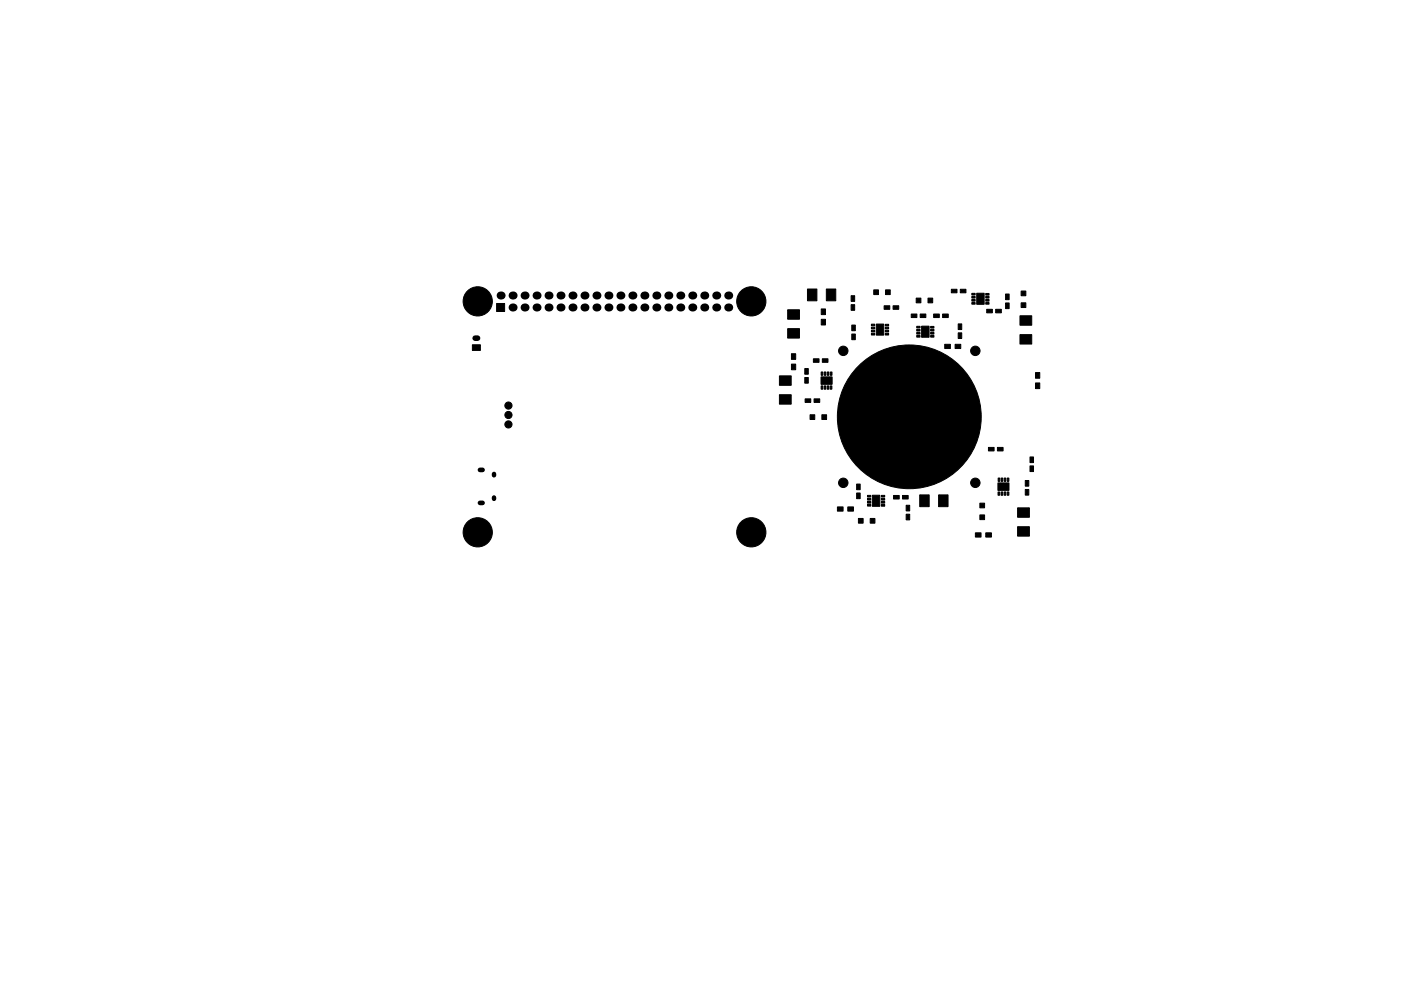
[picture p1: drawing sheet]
<svg xmlns="http://www.w3.org/2000/svg" width="297mm" height="210mm" viewBox="0 0 297 210" stroke-linecap="round" stroke-linejoin="round" font-family="sans-serif">
<g fill="#000" stroke="#000" stroke-width=".21">
<path d="M100.1 73.1h1.7v1.2h-1.7zM105.3 64.4h1.7v1.7h-1.7zM167.8 77.2h.9v1.2h-.9zM167.8 75h.9v1.2h-.9zM167 69.7h2.5v2h-2.5zM167 65.7h2.5v2h-2.5zM171.2 61.3h2v2.5h-2zM170.6 78.2h.8v1.2h-.8zM172.5 76.1h1.1v.8h-1.1zM174.1 65.5h.9v1.2h-.9zM174.1 67.7h.9v1.2h-.9zM174.3 76.1h1.3v.8h-1.3z"/>
<path d="M174.1 78.9h.3v.7h-.3zM174.7 78.9h.4v.7h-.4zM175.2 61.3h2v2.5h-2zM175.4 78.9h.3v.7h-.3zM176 78.9h.4v.7h-.4zM180.5 64.6h.7v1.2h-.7zM180.5 62.7h.7v1.2h-.7zM180.6 70.9h.7v1.2h-.7zM180.6 69h.7v1.2h-.7zM185.3 61.5h1v1h-1zM184.8 70.7h.7v.4h-.7zM184.8 70.1h.7v.3h-.7z"/>
<path d="M184.8 69.4h.7v.4h-.7zM184.8 68.8h.7v.3h-.7zM185.8 68.8h1.6v2.3h-1.6zM187.7 61.5h1v1h-1zM187.7 68.8h.7v.4h-.7zM187.7 69.4h.7v.4h-.7zM187.7 70.1h.7v.3h-.7zM187.7 70.7h.7v.4h-.7zM187.4 64.9h1.3v.7h-1.3zM189.3 64.9h1.3v.7h-1.3zM193.2 66.6h1.2v.8h-1.2zM194.3 63.2h1v1h-1z"/>
<path d="M194.4 71.2h.7v.3h-.7zM194.4 70.5h.7v.4h-.7zM194.4 69.9h.7v.3h-.7zM194.4 69.2h.7v.4h-.7zM195.1 66.6h1.2v.8h-1.2zM196.7 63.2h1v1h-1zM195.4 69.2h1.6v2.4h-1.6zM198 66.6h1.1v.8h-1.1zM197.3 69.3h.7v.3h-.7zM197.3 69.9h.7v.3h-.7zM197.3 70.5h.7v.4h-.7zM197.3 71.2h.7v.3h-.7z"/>
<path d="M199.8 66.6h1.2v.8h-1.2zM200.3 73h1.2v.9h-1.2zM202.5 73h1.2v.9h-1.2zM201.7 61.4h1.2v.7h-1.2zM203.2 70.6h.7v1.2h-.7zM203.2 68.7h.7v1.2h-.7zM203.6 61.4h1.2v.7h-1.2zM206 64.2h.7v.3h-.7zM206 63.5h.7v.4h-.7zM206 62.9h.7v.3h-.7zM206 62.2h.7v.4h-.7zM207.1 62.2h1.6v2.4h-1.6z"/>
<path d="M209.2 65.6h1.2v.8h-1.2zM209 62.3h.7v.3h-.7zM209 62.9h.7v.3h-.7zM209 63.5h.7v.4h-.7zM209 64.2h.7v.3h-.7zM211.1 65.6h1.2v.8h-1.2zM213.2 62.4h.8v1.2h-.8zM213.2 64.3h.8v1.2h-.8zM216.3 67h2.4v2h-2.4zM216.3 71h2.4v2h-2.4zM216.5 61.7h1v1h-1zM216.5 64.2h1v1h-1z"/>
<path d="M165.3 83.7h2.4v2h-2.4zM165.3 79.7h2.4v2h-2.4zM170.6 80.1h.8v1.2h-.8zM170.7 84.6h1.2v.8h-1.2zM171.7 88h1v1h-1zM172.6 84.6h1.2v.8h-1.2zM174.1 81.9h.3v.7h-.3zM174.7 81.9h.4v.7h-.4zM174.3 88h1v1h-1zM175.4 81.9h.3v.7h-.3zM176 81.9h.4v.7h-.4zM174.1 80h2.3v1.5h-2.3z"/>
<path d="M209.6 94.9h1.2v.8h-1.2zM211.5 94.9h1.2v.8h-1.2zM218.4 96.9h.7v1.2h-.7zM219.5 81.2h.9v1.2h-.9zM219.5 79h.9v1.2h-.9zM177.6 107.5h1.1v.9h-1.1zM179.7 107.5h1.3v.9h-1.3zM181.6 104.6h.8v1.2h-.8zM181.6 102.7h.8v1.2h-.8zM182 110h1v1h-1zM183.9 107h.7v.4h-.7zM183.9 106.4h.7v.3h-.7z"/>
<path d="M183.9 105.7h.7v.4h-.7zM183.9 105.1h.7v.3h-.7zM185 105.1h1.5v2.3h-1.5zM184.5 110h1v1h-1zM186.9 105.1h.7v.3h-.7zM186.9 105.7h.7v.4h-.7zM186.9 106.4h.7v.3h-.7zM186.9 107h.7v.4h-.7zM189.4 105.1h1.3v.8h-1.3zM191.3 105.1h1.3v.8h-1.3zM192.1 109.1h.8v1.2h-.8zM192.1 107.2h.8v1.2h-.8z"/>
<path d="M195 105h2v2.5h-2zM199 105h2v2.5h-2zM206.8 113h1.2v.9h-1.2zM207.7 106.7h1v1h-1zM207.7 109.2h1v1h-1zM209 113h1.2v.9h-1.2zM211.6 102.5h2.3v1.5h-2.3zM211.6 104.4h.4v.7h-.4zM211.6 101.4h.4v.7h-.4zM212.3 101.4h.3v.7h-.3zM212.3 104.4h.3v.7h-.3zM212.9 101.4h.4v.7h-.4z"/>
<path d="M212.9 104.4h.4v.7h-.4zM213.5 101.4h.4v.7h-.4zM213.5 104.4h.4v.7h-.4zM215.7 107.7h2.6v2h-2.6zM215.7 111.7h2.6v2h-2.6zM217.4 101.9h.7v1.2h-.7zM217.4 103.8h.7v1.2h-.7zM218.4 98.8h.7v1.2h-.7z"/>
<circle cx="101.3" cy="63.9" r="3.1"/>
<circle cx="159.3" cy="63.9" r="3.1"/>
<circle cx="178.8" cy="74.4" r="1"/>
<circle cx="206.8" cy="74.4" r="1"/>
<circle cx="107.8" cy="90" r=".76"/>
<circle cx="107.8" cy="86" r=".76"/>
<circle cx="107.8" cy="88" r=".76"/>
<circle cx="192.8" cy="88.4" r="15.2"/>
<circle cx="101.3" cy="112.9" r="3.1"/>
<circle cx="159.3" cy="112.9" r="3.1"/>
<circle cx="178.8" cy="102.4" r="1"/>
<circle cx="206.8" cy="102.4" r="1"/>
</g>
<g fill="#000">
<circle cx="106.1" cy="62.7" r=".85"/>
<circle cx="108.7" cy="62.7" r=".85"/>
<circle cx="108.7" cy="65.2" r=".85"/>
<circle cx="111.2" cy="65.2" r=".85"/>
<circle cx="111.2" cy="62.7" r=".85"/>
<circle cx="113.8" cy="65.2" r=".85"/>
<circle cx="113.8" cy="62.7" r=".85"/>
<circle cx="116.3" cy="62.7" r=".85"/>
<circle cx="116.3" cy="65.2" r=".85"/>
<circle cx="118.8" cy="62.7" r=".85"/>
<circle cx="118.8" cy="65.2" r=".85"/>
<circle cx="121.4" cy="65.2" r=".85"/>
<circle cx="121.4" cy="62.7" r=".85"/>
<circle cx="123.9" cy="62.7" r=".85"/>
<circle cx="123.9" cy="65.2" r=".85"/>
<circle cx="126.5" cy="62.7" r=".85"/>
<circle cx="126.5" cy="65.2" r=".85"/>
<circle cx="129" cy="62.7" r=".85"/>
<circle cx="129" cy="65.2" r=".85"/>
<circle cx="131.5" cy="65.2" r=".85"/>
<circle cx="131.5" cy="62.7" r=".85"/>
<circle cx="134.1" cy="62.7" r=".85"/>
<circle cx="134.1" cy="65.2" r=".85"/>
<circle cx="136.6" cy="62.7" r=".85"/>
<circle cx="136.6" cy="65.2" r=".85"/>
<circle cx="139.2" cy="62.7" r=".85"/>
<circle cx="139.2" cy="65.2" r=".85"/>
<circle cx="141.7" cy="62.7" r=".85"/>
<circle cx="141.7" cy="65.2" r=".85"/>
<circle cx="144.2" cy="62.7" r=".85"/>
<circle cx="144.2" cy="65.2" r=".85"/>
<circle cx="146.8" cy="65.2" r=".85"/>
<circle cx="146.8" cy="62.7" r=".85"/>
<circle cx="149.3" cy="62.7" r=".85"/>
<circle cx="149.3" cy="65.2" r=".85"/>
<circle cx="151.9" cy="62.7" r=".85"/>
<circle cx="151.9" cy="65.2" r=".85"/>
<circle cx="154.4" cy="65.2" r=".85"/>
<circle cx="154.4" cy="62.7" r=".85"/>
</g>
<path d="M104.7 100.5v.3M104.7 105.5v.3" fill="none" stroke="#000" stroke-width=".95"/>
<path d="M101.8 99.7h.5M101.8 106.7h.5" fill="none" stroke="#000" stroke-width="1"/>
<path d="M100.8 71.7h.4" fill="none" stroke="#000" stroke-width="1.2"/>
</svg>
